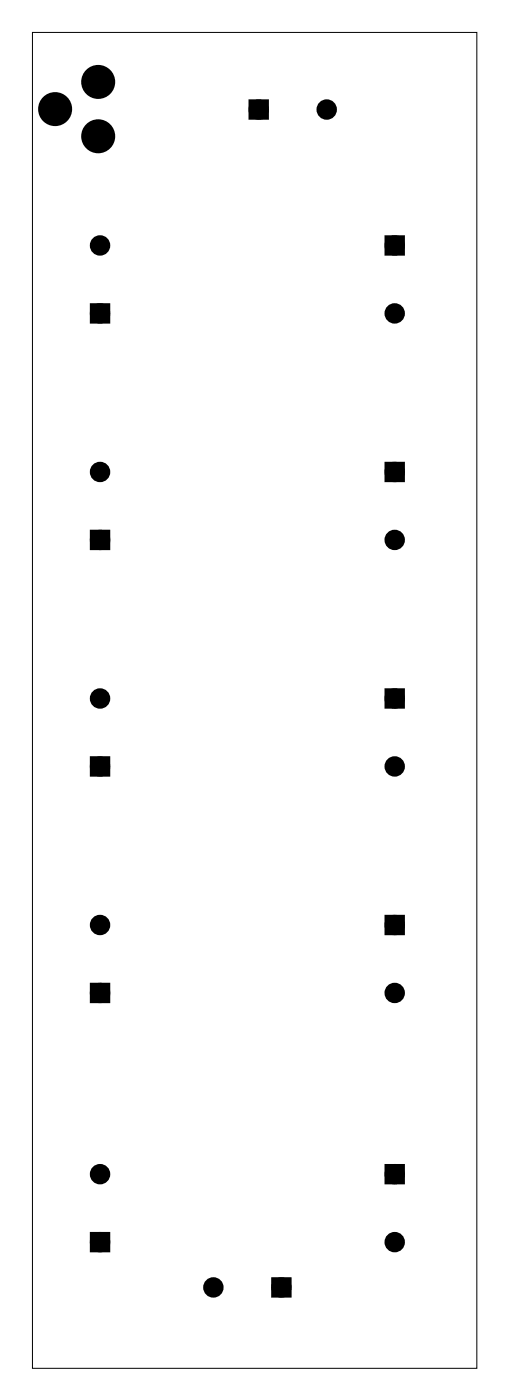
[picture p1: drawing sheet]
<svg xmlns="http://www.w3.org/2000/svg" width="57mm" height="157mm" viewBox="0 0 57 157" stroke-linecap="round" stroke-linejoin="round" font-family="sans-serif">
<path d="M3.6 3.6h49.8v149.8h-49.8z" fill="none" stroke="#000" stroke-width=".11"/>
<g fill="#000">
<circle cx="6.2" cy="12.2" r="1.52"/>
<circle cx="11" cy="9.2" r="1.52"/>
<circle cx="11" cy="15.3" r="1.52"/>
<circle cx="29" cy="12.3" r=".76"/>
<circle cx="36.6" cy="12.3" r=".76"/>
<circle cx="11.2" cy="27.5" r=".76"/>
<circle cx="11.2" cy="35.1" r=".76"/>
<circle cx="44.2" cy="27.5" r=".76"/>
<circle cx="44.2" cy="35.1" r=".76"/>
<circle cx="11.2" cy="52.9" r=".76"/>
<circle cx="44.2" cy="52.9" r=".76"/>
<circle cx="11.2" cy="78.3" r=".76"/>
<circle cx="11.2" cy="60.5" r=".76"/>
<circle cx="44.2" cy="78.3" r=".76"/>
<circle cx="44.2" cy="60.5" r=".76"/>
<circle cx="11.2" cy="85.9" r=".76"/>
<circle cx="44.2" cy="85.9" r=".76"/>
<circle cx="11.2" cy="111.3" r=".76"/>
<circle cx="11.2" cy="103.7" r=".76"/>
<circle cx="44.2" cy="103.7" r=".76"/>
<circle cx="44.2" cy="111.3" r=".76"/>
<circle cx="11.2" cy="139.3" r=".76"/>
<circle cx="11.2" cy="131.7" r=".76"/>
<circle cx="44.2" cy="131.7" r=".76"/>
<circle cx="44.2" cy="139.3" r=".76"/>
<circle cx="23.9" cy="144.4" r=".76"/>
<circle cx="31.5" cy="144.4" r=".76"/>
</g>
<g fill="none" stroke="#000" stroke-width=".76" stroke-linecap="butt">
<path d="M28.2 11.5h1.6v1.5h-1.6zM10.4 34.4h1.6v1.5h-1.6zM43.5 26.8h1.5v1.5h-1.5zM10.4 59.8h1.6v1.5h-1.6zM43.5 52.2h1.5v1.5h-1.5zM43.5 77.6h1.5v1.5h-1.5zM10.4 85.2h1.6v1.5h-1.6zM10.4 110.6h1.6v1.5h-1.6zM43.5 103h1.5v1.5h-1.5zM10.4 138.5h1.6v1.5h-1.6zM43.5 130.9h1.5v1.5h-1.5zM30.8 143.6h1.5v1.5h-1.5z"/>
<circle cx="6.2" cy="12.2" r="1.52"/>
<circle cx="11" cy="9.2" r="1.52"/>
<circle cx="11" cy="15.3" r="1.52"/>
<circle cx="29" cy="12.3" r=".76"/>
<circle cx="36.6" cy="12.3" r=".76"/>
<circle cx="11.2" cy="35.1" r=".76"/>
<circle cx="11.2" cy="27.5" r=".76"/>
<circle cx="44.2" cy="35.1" r=".76"/>
<circle cx="44.2" cy="27.5" r=".76"/>
<circle cx="11.2" cy="52.9" r=".76"/>
<circle cx="44.2" cy="52.9" r=".76"/>
<circle cx="11.2" cy="60.5" r=".76"/>
<circle cx="11.2" cy="78.3" r=".76"/>
<circle cx="44.2" cy="60.5" r=".76"/>
<circle cx="44.2" cy="78.3" r=".76"/>
<circle cx="11.2" cy="85.9" r=".76"/>
<circle cx="44.2" cy="85.9" r=".76"/>
<circle cx="11.2" cy="111.3" r=".76"/>
<circle cx="11.2" cy="103.7" r=".76"/>
<circle cx="44.2" cy="111.3" r=".76"/>
<circle cx="44.2" cy="103.7" r=".76"/>
<circle cx="11.2" cy="139.3" r=".76"/>
<circle cx="11.2" cy="131.7" r=".76"/>
<circle cx="44.2" cy="139.3" r=".76"/>
<circle cx="44.2" cy="131.7" r=".76"/>
<circle cx="23.9" cy="144.4" r=".76"/>
<circle cx="31.5" cy="144.4" r=".76"/>
</g>
<path d="M28.2 11.5h1.6v1.5h-1.6zM10.4 34.4h1.6v1.5h-1.6zM43.5 26.8h1.5v1.5h-1.5zM43.5 52.2h1.5v1.5h-1.5zM10.4 59.8h1.6v1.5h-1.6zM43.5 77.6h1.5v1.5h-1.5zM10.4 85.2h1.6v1.5h-1.6zM10.4 110.6h1.6v1.5h-1.6zM43.5 103h1.5v1.5h-1.5zM43.5 130.9h1.5v1.5h-1.5zM10.4 138.5h1.6v1.5h-1.6zM30.8 143.6h1.5v1.5h-1.5z" fill="#000"/>
</svg>
